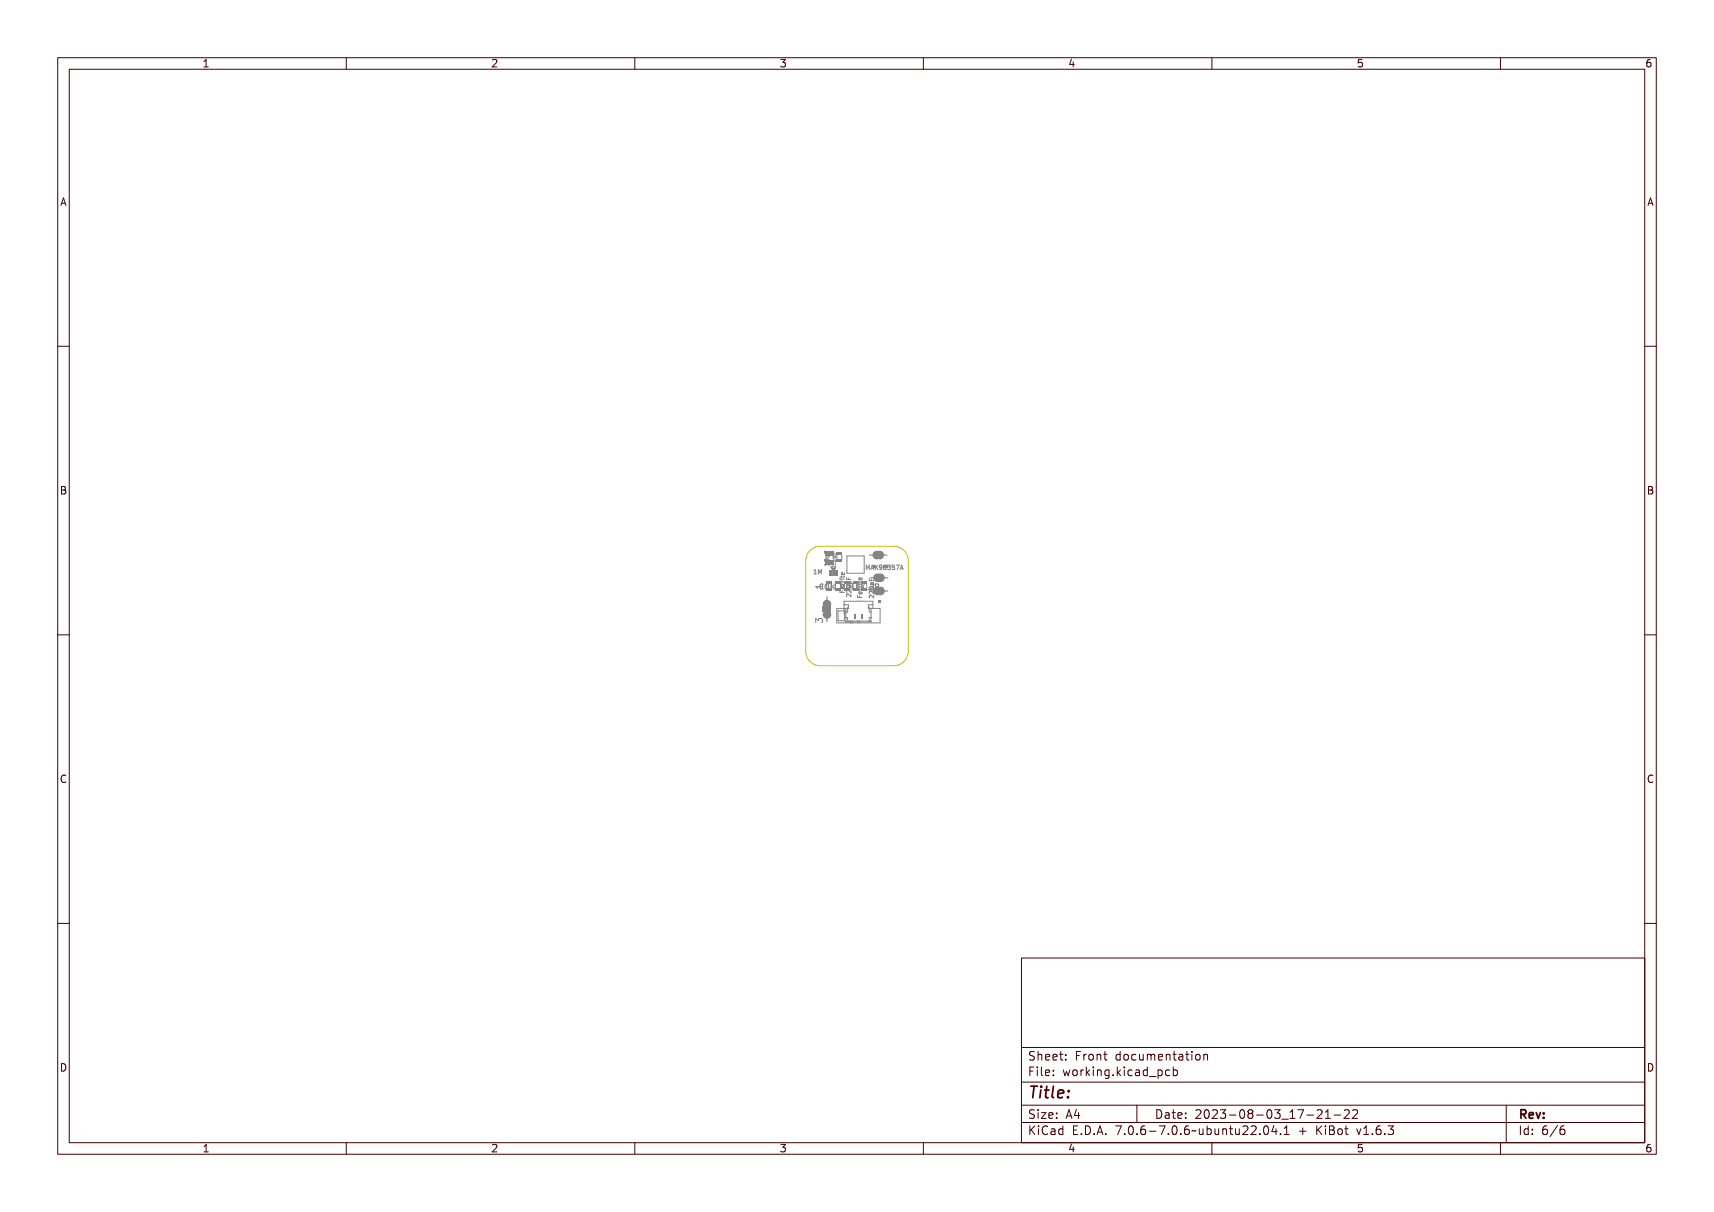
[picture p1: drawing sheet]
<svg xmlns="http://www.w3.org/2000/svg" width="297mm" height="210mm" viewBox="0 0 297 210" stroke-linecap="round" stroke-linejoin="round" font-family="sans-serif">
<defs><g id="words">
<text font-size="2.7" fill="#480000" x="178" y="190.3">Title:</text>
<g font-size="2" fill="#480000">
<text x="178" y="183.7">Sheet: Front documentation</text>
<text x="178" y="186.5">File: working.kicad_pcb</text>
<text x="178" y="193.9">Size: A4</text>
<text x="178" y="196.6">KiCad E.D.A. 7.0.6-7.0.6~ubuntu22.04.1 + KiBot v1.6.3</text>
<text x="200" y="193.9">Date: 2023-08-03_17-21-22</text>
<text x="263" y="196.6">Id: 6/6</text>
<text x="263" y="193.9">Rev:</text>
</g>
<g font-size="1.7" fill="#480000">
<text x="35" y="11.7">1</text>
<text x="85" y="11.7">2</text>
<text x="135" y="11.7">3</text>
<text x="185" y="11.7">4</text>
<text x="235" y="11.7">5</text>
<text x="285" y="11.7">6</text>
<text x="10.5" y="35.7">A</text>
<text x="285.5" y="35.7">A</text>
<text x="10.5" y="85.6">B</text>
<text x="285.5" y="85.6">B</text>
<text x="10.5" y="135.7">C</text>
<text x="285.5" y="135.7">C</text>
<text x="10.5" y="185.6">D</text>
<text x="285.5" y="185.6">D</text>
<text x="35" y="199.7">1</text>
<text x="85" y="199.7">2</text>
<text x="135" y="199.7">3</text>
<text x="185" y="199.7">4</text>
<text x="235" y="199.7">5</text>
<text x="285" y="199.7">6</text>
</g>
<text font-size="1.2" fill="#848484" x="143.6" y="102.1">CON_MOLEX_2P</text>
<g font-size="1" fill="#848484">
<text x="141.3" y="99.5">1M</text>
<text x="149.9" y="98.7">MAX98357A</text>
<text x="146" y="106.3">1</text>
<text x="147.5" y="103.5" transform="rotate(-90 147.5 103.5)">220pF</text>
<text x="149.4" y="104.3" transform="rotate(-90 149.4 104.3)">Ferrite</text>
<text x="151.4" y="103.2" transform="rotate(-90 151.4 103.2)">220pF</text>
</g>
</g></defs>
<g fill="none" stroke="#848484" stroke-width=".17">
<path d="M141 99.5h.5M141.1 98.9h-.1M142.9 95.4v.4h.8M142.9 97a.38 .38 0 0 1 .5-.2 .38 .38 0 0 1 .2 .4 .38 .38 0 0 1-.4 .2 .38 .38 0 0 1-.3-.4zM142.9 97.8h.7l.1-.1v.4l-.1-.2h-.6l.1 .2h-.1zM142.9 95.8l.1 .3h.2l.1-.3v.3h.4v.1h-.8zM143 97.1l.5-.1 .2 .2a.37 .37 0 0 1-.4 .3 .37 .37 0 0 1-.4-.3zM143 97.2a.34 .34 0 0 1 .6 .1 .34 .34 0 0 1-.6-.1zM143.1 96.4h.6l-.1 .1a.18 .18 0 0 1 .1 .3 .18 .18 0 0 1-.2 .1h-.4v-.1l.5-.1v-.1l-.5-.1zM143.1 96.2h.6M143.1 96.3v.8M143.2 95.6v.2"/>
<path d="M143.6 96.2v.3h-.5M143.7 97.6v.4M143.7 97.8h-.8l.2 .2M144 95.6v.4h.8M144.1 97.1h.6l.1-.2v.4l-.1-.1h-.5v.1h-.1zM144.1 95.7l.1 .3h.2l.1-.3v.3h.3v.1h-.7zM144.2 98.2h.4l.2 .1a.37 .37 0 0 1-.4 .4 .37 .37 0 0 1-.3-.4zM144.2 98.3a.34 .34 0 0 1 .5 .2 .34 .34 0 0 1-.5-.2zM144.2 98.6h.4M144.2 99.4v.2h.2v-.1l.2-.1v.2M144.2 98.4l.2 .2M144.3 98.8v.1"/>
<path d="M144.3 98.9h.1M144.3 96.3h.5l-.1 .1a.18 .18 0 0 1 .1 .2 .18 .18 0 0 1-.2 .1h-.3l.4-.1v-.2h-.4zM144.3 99.5v.1a.16 .16 0 0 1 .2-.1 .16 .16 0 0 1 .1 .2l-.1-.2-.1 .2h-.1zM144.3 98.6l.1 .1 .2-.1-.2 .1 .2 .1h-.3h.1zM144.3 98.8h.3l-.3 .1M144.3 98.8h.1M144.3 99.2l.1 .2 .1-.2a.14 .14 0 0 1-.1 .2 .14 .14 0 0 1-.1-.2zM144.3 96.3h.5M144.3 99h.3zM144.3 98.5l-.3-.1a.38 .38 0 0 1 .4-.3 .38 .38 0 0 1 .4 .3l-.3 .1M144.4 95.7v.3M144.4 99.1v.2"/>
<path d="M144.4 99.3h.1M144.4 99.1h.2v.2h-.3l-.1-.2M144.4 99.1h.1M144.5 96.3v.7M144.6 98.4l-.2 .1M144.7 97.7h.1v.1h-.1zM144.7 97.8h.1M144.7 96.3l.1 .1M144.8 96.4v.2l-.5 .1M144.8 97v.4M144.8 97.2h-.8l.2 .2M145.6 100l.1 .1z"/>
<path d="M145.8 100h.5v-.2v.5v-.2h-.4l-.1 .1zM145.8 99.2l.1 .2h.3l.1-.2v.2l-.4 .1-.1 .2v-.2h-.2l.2-.1zM145.8 99.8v.3M145.8 98.6l.3-.1v.4l.2-.1-.1-.2a.29 .29 0 0 1 .1 .4 .29 .29 0 0 1-.4 0 .29 .29 0 0 1-.1-.4zM145.9 98.7l.1-.1v.3l-.1-.1zM146.3 99.2l-.1 .4-.4-.1v-.3h.2l.1 .4M146.3 99.8l-.1 .2h-.7M149.9 98h.2l.1 .4 .1-.4h.2v.7h-.1v-.6l-.1 .4-.3-.4v.6h-.1zM150.8 98h.1l.2 .7-.1-.2h-.3l-.2 .2zM150.8 98.1l.1 .3h-.2zM151.2 98l.3 .3 .2-.3-.2 .3 .3 .4-.3-.3-.3 .3 .2-.4zM151.9 98h.1a.37 .37 0 0 1 .3 .4 .37 .37 0 0 1-.4 .3v-.1a.22 .22 0 0 0 .2 0 .22 .22 0 0 0 .1-.2 .24 .24 0 0 1-.3 0 .24 .24 0 0 1 0-.4z"/>
<path d="M152.5 98a.21 .21 0 0 1 .4 0 .21 .21 0 0 1-.1 .3 .22 .22 0 0 1 .1 .4 .22 .22 0 0 1-.4 0 .22 .22 0 0 1 .1-.4l-.1-.1zM153.1 98h.1a.21 .21 0 0 1 .3 0 .21 .21 0 0 1-.1 .3 .23 .23 0 0 1 .1 .4 .23 .23 0 0 1-.4-.1h.1a.17 .17 0 0 0 .3-.1 .17 .17 0 0 0-.3-.1v-.1a.16 .16 0 0 0 .2-.1 .16 .16 0 0 0-.1-.2 .16 .16 0 0 0-.2 .1zM153.7 98h.4l-.3 .1v.1a.25 .25 0 0 1 .4 .2 .25 .25 0 0 1-.2 .3 .25 .25 0 0 1-.3-.1 .2 .2 0 0 0 .3 .1 .2 .2 0 0 0 0-.3 .2 .2 0 0 0-.3-.1zM154.3 98h.5l-.3 .7h-.1l.3-.6zM155.1 98h.2l.2 .7-.2-.2h-.2l-.2 .2zM155.2 98.1l.1 .3h-.2zM156 98.7l.2-.8 .3 .8M156.1 98.5h.3M141.3 107.9v-.7l.5 .3 .1-.3h.5l.1 .2-.1 .5M141.5 101.7h1v-.3h.2v.7h-.2v-.3h-.8v.3h-.1zM141.6 107.4l.3-.1 .2 .2a.35 .35 0 0 1 .5-.1 .35 .35 0 0 1-.1 .6 .27 .27 0 0 0 0-.4 .27 .27 0 0 0-.4 0v.2h-.1a.23 .23 0 0 0-.1-.3 .23 .23 0 0 0-.3 .1 .23 .23 0 0 0 .1 .3l-.1 .1zM142.5 101.3v.7"/>
<path d="M142.5 101.6h-1.2l.4 .4M142.6 101.3a.41 .41 0 0 0-.6 .3 .41 .41 0 0 0 .6 .4M143.4 101.2h-.3l-.1 .3v.5l.4 .1M143.8 101.3l.3-.1 .2 .2a.32 .32 0 0 0-.5 .3 .32 .32 0 0 0 .5 .3v.1a.45 .45 0 0 1-.6-.2 .45 .45 0 0 1 .1-.6zM144.5 101.3h.1a.44 .44 0 0 1 .4 .4 .44 .44 0 0 1-.4 .4l-.2-.2zM144.6 101.3a.36 .36 0 0 1 .3 .4 .36 .36 0 0 1-.3 .3v-.3zM145.2 101.2h.1l.3 .8v-.8h.2v.9h-.2l-.3-.7v.7h-.1zM145.5 100.3h.1M145.6 102.3l.1 .3h.2l.1-.3v.3h.3v.1h-.7zM145.8 100.6l.1 .2M145.8 100.3h.5M145.8 101h.1v.3h.4v.1h-.5l.1-.1z"/>
<path d="M145.8 100.4h.1v.3h.4v.1h-.5l.1-.1zM145.8 102.4h.8zM145.8 101.7h.3v.4l.2-.1-.1-.3a.29 .29 0 0 1 .1 .4 .29 .29 0 0 1-.4 0 .29 .29 0 0 1-.1-.4zM145.9 101.8h.1v.3l-.1-.1zM146.6 101.2h.2l.1 .5 .2-.5h.2v.9h-.1v-.8l-.2 .5-.3-.5v.8h-.1zM146.7 100v.4M146.7 100.5l.1 .3h.2l.1-.3v.3h.4v.1h-.8zM146.8 103.1l.2-.1 .4 .4 .1-.4v.5l-.6-.4-.1 .1 .1 .3h-.1zM146.8 102.5l.2-.1 .4 .3 .1-.3v.4l-.6-.3-.1 .1 .1 .2h-.1zM146.8 101.8h.5l.2 .1a.37 .37 0 0 1-.4 .3 .37 .37 0 0 1-.4-.3zM146.8 101.9a.34 .34 0 0 1 .6 .1 .34 .34 0 0 1-.6-.1zM147 101.2a.27 .27 0 0 1 .4-.1 .27 .27 0 0 1 .1 .4l.2 .1h-.8z"/>
<path d="M147 101.2l.4 .1a.19 .19 0 0 1-.2 .2 .19 .19 0 0 1-.2-.3zM147.5 101.3h.1a.44 .44 0 0 1 .4 .4 .44 .44 0 0 1-.4 .4l-.2-.2zM147.6 101.3a.36 .36 0 0 1 .3 .4 .36 .36 0 0 1-.3 .3l-.1-.3zM148.2 101.2h.1v.8h.4v.1h-.5zM148.6 101.4l.1 .1zM148.6 103.7l.1 .4h.3v-.3v.3h.4v.1h-.8zM148.8 101.4h.5l.1-.2v.5l-.1-.2h-.4l-.1 .2zM148.8 100.6l.1 .3h.4l.1-.3v.3l-.5 .1-.1 .1v-.1h-.1l.1-.1zM148.9 102.5l.1 .2 .4 .1v.1h-.6l.1-.1zM148.9 101.8l.1 .3h.4v.1h-.6l.1-.1zM148.9 103.2l.2-.1v.4l.2-.1v-.3a.29 .29 0 0 1 0 .4 .29 .29 0 0 1-.4 .1 .29 .29 0 0 1 0-.4zM148.9 100h.2v.4l.2-.1v-.3a.29 .29 0 0 1 0 .4 .29 .29 0 0 1-.4 .1 .29 .29 0 0 1 0-.5z"/>
<path d="M148.9 101.2h.5v.1h-.4v.3h.4v.1h-.4v.3h.5v.1h-.6zM148.9 103.2h.2v.3l-.2-.1zM148.9 100.1h.2v.3l-.2-.1zM149.6 101.2h.1l.2 .4 .2-.4h.2l-.3 .5 .3 .4h-.2l-.2-.3-.2 .3h-.1l.3-.4zM150.3 102.4h.7zM150.6 103.5l.1 .1M150.7 100.2l.1 .3h.2l.1-.3v.3h.3v.1h-.7zM150.7 102.8l.3-.1 .3 .3 .1-.3v.5l-.5-.4-.1 .1v.2h-.1zM150.7 102.1h.3l.3 .3 .1-.3v.4l-.5-.3-.1 .1v.2h-.1zM150.8 101.5l.4-.1 .2 .2a.37 .37 0 0 1-.3 .3 .37 .37 0 0 1-.4-.3zM150.8 101.6a.34 .34 0 0 1 .5 .1 .34 .34 0 0 1-.5-.1zM150.9 100.9a.27 .27 0 0 1 .4-.1 .27 .27 0 0 1 .1 .3l.2 .2h-.7z"/>
<path d="M151 100.9l.3 .1a.19 .19 0 0 1-.2 .2 .19 .19 0 0 1-.1-.3zM151.1 101.3a.32 .32 0 0 1 .5 .1 .32 .32 0 0 1-.2 .4l-.2 .2h.5v.1h-.6l.3-.4a.22 .22 0 0 0 .1-.3 .22 .22 0 0 0-.4 0zM151.4 103.1v.5l-.4-.4M151.9 101.2h.2a.29 .29 0 0 1 .3 .4 .29 .29 0 0 1-.4 .2v.3h-.1zM152 101.3h.1a.17 .17 0 0 1 .2 .2 .17 .17 0 0 1-.2 .2h-.1z"/>
<circle cx="143.3" cy="97.3" r=".07"/>
<circle cx="144.4" cy="99" r=".17"/>
<circle cx="144.4" cy="99" r=".03"/>
<circle cx="144.4" cy="98.4" r=".07"/>
<circle cx="144.5" cy="99.3" r=".08"/>
<circle cx="152.1" cy="98.2" r=".17"/>
<circle cx="152.7" cy="98.2" r=".13"/>
<circle cx="152.7" cy="98.5" r=".15"/>
<circle cx="147.1" cy="102" r=".07"/>
<circle cx="151" cy="101.7" r=".07"/>
</g>
<g fill="#848484">
<path d="M143.1 97h1.4v.8h-1.4z" fill-rule="evenodd"/>
<path d="M143.1 95.6h1.4v.7h-1.4z" fill-rule="evenodd"/>
</g>
<g fill="none" stroke="#848484" stroke-width=".17">
<path d="M145.2 105.8h1.1v1.8h-1.1zM146.3 104.8h.7v.6h-.4M146.6 107.8h.1M146.6 107.8h.7M146.6 107h.3v.6M146.9 107.6h.1M146.9 105.4h.1M146.9 107.6h3.7M146.9 107.6l-.3 .2M147 105.3h-.1v.8h-.3v1.7M147.3 107.6v.3M147.7 107.8h.9"/>
<path d="M147.7 107.6v.3M148.6 107.6v.3M148.9 107.8h2M148.9 107.6v.3M150.5 105.3h.1v.8h.3M150.6 107.6h.1M150.6 105.4h.1M150.6 107.6l.3 .2M150.9 105.4v2.4M150.9 107h-.3v.6M151.3 104.8h-.8v.6h2v2.5h-7.5v-2.5h1.3v-1.2h5v1.2"/>
</g>
<g fill="#848484">
<path d="M149.2 106.4h.3v.7h-.3z" fill-rule="evenodd"/>
<path d="M148 106.4h.3v.7h-.3z" fill-rule="evenodd"/>
</g>
<path d="M145 96.2v.7M145.9 96.2v.7" fill="none" stroke="#848484" stroke-width=".17"/>
<g fill="#848484">
<path d="M145 96.9h.9v.5h-.9z" fill-rule="evenodd"/>
<path d="M145 95.7h.9v.5h-.9z" fill-rule="evenodd"/>
</g>
<path d="M153.3 100.1h.5" fill="none" stroke="#848484" stroke-width=".2"/>
<path d="M152.1 100l-.2 .1 .2 .1M152.6 100l.1 .1-.1 .1" fill="none" stroke="#848484" stroke-width="1.3"/>
<path d="M152.2 104.1h.5v.5h-.5z" fill-rule="evenodd" fill="#848484"/>
<path d="M153.3 102.4h.5" fill="none" stroke="#848484" stroke-width=".2"/>
<path d="M147.8 100.7h.9v.5h-.9z" fill-rule="evenodd" fill="#848484"/>
<path d="M143.2 101.2v.7" fill="none" stroke="#848484" stroke-width=".17"/>
<g fill="#848484">
<path d="M143.2 101.8h.9v.5h-.9z" fill-rule="evenodd"/>
<path d="M143.2 100.7h.9v.5h-.9z" fill-rule="evenodd"/>
</g>
<path d="M143.3 103.4v.5M143.3 107.2v.5" fill="none" stroke="#848484" stroke-width=".2"/>
<path d="M143.2 104.7l.1-.1 .1 .1M143.2 106.5l.1 .1 .1-.1" fill="none" stroke="#848484" stroke-width="1.3"/>
<g fill="#848484">
<path d="M142.5 105.1h1.6v1h-1.6z" fill-rule="evenodd"/>
<path d="M144.7 100.7h1v.5h-1z" fill-rule="evenodd"/>
</g>
<path d="M146.7 96.3h3v3h-3z" fill="none" stroke="#848484" stroke-width=".17"/>
<path d="M146.3 100.7h.9v.5h-.9z" fill-rule="evenodd" fill="#848484"/>
<path d="M150.7 96.2h.5M153.2 96.2h.5" fill="none" stroke="#848484" stroke-width=".2"/>
<path d="M151.9 96.1l-.1 .1 .1 .1M152.4 96.1l.2 .1-.2 .1" fill="none" stroke="#848484" stroke-width="1.3"/>
<path d="M149.3 100.7h.9v.5h-.9z" fill-rule="evenodd" fill="#848484"/>
<path d="M144.1 99.7h.7M144.1 98.8h.7" fill="none" stroke="#848484" stroke-width=".17"/>
<g fill="#848484">
<path d="M144.8 98.8h.5v.9h-.5z" fill-rule="evenodd"/>
<path d="M143.6 98.8h.5v.9h-.5z" fill-rule="evenodd"/>
</g>
<path d="M140.2 95.6a2.54 2.54 0 0 1 2-.9h12.7a2.54 2.54 0 0 1 2.5 2.5v15.6a2.54 2.54 0 0 1-2.5 2.6h-12.7a2.54 2.54 0 0 1-2.6-2.6v-15.6l.1-.6z" fill="none" stroke="#c2c200" stroke-width=".17"/>
<g fill="none" stroke="#480000" stroke-width=".17">
<path d="M10 10h277v190h-277zM12 12h273v186h-273zM60 10v2M110 10v2M160 10v2M210 10v2M260 10v2M10 60h2M285 60h2M10 110h2M285 110h2M10 160h2"/>
<path d="M285 160h2M177 166h108v32h-108zM60 198v2M110 198v2M160 198v2M177 181.5h108M177 187.5h108M177 191.5h108M177 194.5h108M178.1 195.2h.2v.6l.6-.6h.3l-.6 .6 .6 .8h-.2l-.5-.7-.2 .2v.5h-.2zM178.2 185h.9v.2h-.7v.4h.6v.2h-.6v.7h-.2zM178.3 182.4l.5-.1h.2v.2a.31 .31 0 0 0-.5-.1 .31 .31 0 0 0 0 .5 .5 .5 0 0 1 .6 .6 .5 .5 0 0 1-.8 .2l-.1-.2a.34 .34 0 0 0 .4 .1 .34 .34 0 0 0 .1-.5 .47 .47 0 0 1-.5-.2 .47 .47 0 0 1 .1-.5z"/>
<path d="M178.3 192.5l.5-.1h.2v.2a.31 .31 0 0 0-.5-.1 .31 .31 0 0 0 0 .5 .5 .5 0 0 1 .6 .6 .5 .5 0 0 1-.8 .2l-.1-.2a.34 .34 0 0 0 .4 .1 .34 .34 0 0 0 .1-.5 .47 .47 0 0 1-.5-.2 .47 .47 0 0 1 .1-.5zM179.4 182.2h.2v.6a.35 .35 0 0 1 .4-.1 .35 .35 0 0 1 .2 .4v.6h-.2v-.8h-.4v.8h-.2zM179.5 185.4h.4v.9h.4v.2h-.9v-.2h.3v-.8h-.2zM179.5 192.8h.4v.9h.4v.1h-.9v-.1h.3v-.8h-.2zM179.5 195.6h.4v.9h.4v.1h-.9v-.1h.3v-.8h-.2zM179.7 184.9h.2v.3h-.2zM179.7 192.3h.2v.3h-.2zM179.7 195.1h.2v.3h-.2zM180.6 184.9h.4v1.3l.4 .1v.2l-.5-.2v-1.2h-.3zM180.6 192.8h.8v.1l-.6 .8h.6v.1h-.8v-.1l.6-.8h-.6zM180.7 182.8a.49 .49 0 0 1 .6-.1 .49 .49 0 0 1 .2 .5h-.8a.42 .42 0 0 0 .3 .4 .42 .42 0 0 0 .4-.1v.2a.6 .6 0 0 1-.8-.1 .6 .6 0 0 1 .1-.8zM180.7 195.4l.5-.2h.3v.2a.43 .43 0 0 0-.6 0 .43 .43 0 0 0-.2 .5 .43 .43 0 0 0 .2 .5 .43 .43 0 0 0 .6 0v.2a.66 .66 0 0 1-.8-.1 .66 .66 0 0 1-.1-.8z"/>
<path d="M180.8 182.9l.4-.1 .1 .3h-.6zM181.8 195.6h.2a.45 .45 0 0 1 .5 0 .45 .45 0 0 1 .1 .4v.6h-.1v-.1a.38 .38 0 0 1-.5 .2 .38 .38 0 0 1-.2-.5 .38 .38 0 0 1 .4-.2h.3a.35 .35 0 0 0-.3-.4 .35 .35 0 0 0-.4 .2zM181.9 182.8a.49 .49 0 0 1 .6-.1 .49 .49 0 0 1 .2 .5h-.8a.42 .42 0 0 0 .3 .4 .42 .42 0 0 0 .5-.1v.2a.6 .6 0 0 1-.9-.1 .6 .6 0 0 1 .1-.8zM181.9 185.5a.49 .49 0 0 1 .6-.1 .49 .49 0 0 1 .2 .5h-.8a.42 .42 0 0 0 .3 .4 .42 .42 0 0 0 .5-.1v.2a.6 .6 0 0 1-.9-.1 .6 .6 0 0 1 .1-.8zM181.9 192.9a.49 .49 0 0 1 .6-.1 .49 .49 0 0 1 .2 .5h-.8a.42 .42 0 0 0 .3 .4 .42 .42 0 0 0 .5-.1v.2a.6 .6 0 0 1-.9-.1 .6 .6 0 0 1 .1-.8zM182 196.2l.5-.1a.31 .31 0 0 1-.2 .4 .31 .31 0 0 1-.4-.1zM182 182.9l.4-.1 .1 .3h-.6zM182 185.6l.4-.1 .1 .3h-.6zM182 193l.4-.1 .1 .3h-.6zM183 195.7l.4-.2 .2 .2v-.6h.2v1.5h-.2v-.1a.42 .42 0 0 1-.5 .1 .42 .42 0 0 1-.2-.5zM183.2 195.8l.1-.1a.4 .4 0 0 1 .3 .4 .4 .4 0 0 1-.3 .4l-.2-.2zM183.2 182.3h.2v.4h.4v.1h-.4l.1 .8h.3v.1h-.2a.3 .3 0 0 1-.4-.3v-.6h-.3v-.1h.3z"/>
<path d="M183.3 185.4h.2v.3h-.2zM183.3 186.2h.2v.3h-.2zM183.3 192.8h.2v.3h-.2zM183.3 193.6h.2v.2h-.2zM184.5 182.7h.2v.3h-.2zM184.5 183.5h.2v.2h-.2zM185.2 185.4h.2l.2 .8 .1-.5h.2l.2 .5 .1-.8h.2l-.2 1.1h-.2l-.2-.7-.2 .7h-.1zM185.4 195.2h.9v.2h-.7v.4h.6v.2h-.6v.5h.7v.1h-.9zM185.7 192.4h.2l.5 1.4h-.2l-.1-.3h-.5l-.1 .3h-.2zM185.8 192.6l.2 .7h-.4zM186.6 182.3h.9v.2h-.7v.4h.6v.2h-.6v.6h-.2zM186.7 185.5a.52 .52 0 0 1 .8 .4 .52 .52 0 0 1-.8 .4l-.1-.4z"/>
<path d="M186.8 185.6l.1-.1a.39 .39 0 0 1 .4 .4 .39 .39 0 0 1-.4 .4l-.1-.2zM186.9 196.4h.2v.2h-.2zM187.1 192.4h.2v.9h.2v.2h-.2v.3h-.2v-.3h-.6v-.2zM187.1 192.6v.7h-.4zM187.8 195.2a.76 .76 0 0 1 .9 .7 .76 .76 0 0 1-.9 .7zM188 195.4a.57 .57 0 0 1 .5 .5 .57 .57 0 0 1-.5 .6zM188 182.7h.2v.2a.3 .3 0 0 1 .3-.3 .3 .3 0 0 1 .3 .3 .37 .37 0 0 0-.5-.1 .37 .37 0 0 0-.1 .4v.5h-.2zM188 185.4h.2v.2a.3 .3 0 0 1 .3-.3 .3 .3 0 0 1 .3 .3 .37 .37 0 0 0-.5-.1 .37 .37 0 0 0-.1 .4v.6h-.2zM189.1 184.9h.1v.9l.5-.4h.2l-.4 .4 .5 .7h-.2l-.4-.6-.2 .1v.5h-.1zM189.1 182.8a.52 .52 0 0 1 .8 .4 .52 .52 0 0 1-.8 .4l-.1-.4zM189.2 182.9l.1-.1a.39 .39 0 0 1 .4 .4 .39 .39 0 0 1-.4 .4l-.1-.2zM189.3 196.4h.3v.2h-.3z"/>
<path d="M190.2 182.7h.2v.1a.35 .35 0 0 1 .4-.1 .35 .35 0 0 1 .3 .4v.6h-.2l-.1-.8h-.3l-.1 .8h-.2zM190.3 185.4h.4v.9h.4v.2h-.9v-.2h.4v-.8h-.3zM190.5 195.2h.3l.4 1.4h-.2l-.1-.3h-.5l-.1 .3h-.2zM190.6 184.9h.1v.3h-.1zM190.6 195.4l.2 .7h-.4zM191.4 185.4h.2v.1a.35 .35 0 0 1 .4-.1 .35 .35 0 0 1 .3 .4v.7h-.2l-.1-.9h-.3l-.1 .9h-.2zM191.7 182.3h.1v.4h.4v.1h-.4l.1 .8h.3v.1h-.2a.3 .3 0 0 1-.3-.3v-.6h-.3v-.1h.3zM191.7 196.4h.3v.2h-.3zM192.7 185.5l.3-.2 .3 .2v-.1h.2v1a.53 .53 0 0 1-.8 .4v-.2a.36 .36 0 0 0 .4 .1 .36 .36 0 0 0 .2-.4l-.1 .1a.53 .53 0 0 1-.7-.3 .53 .53 0 0 1 .2-.6zM192.8 185.6l.1-.1a.39 .39 0 0 1 .4 .4 .39 .39 0 0 1-.4 .4l-.1-.2zM193.8 195.2h.9l-.5 1.4h-.2l.5-1.2h-.7zM193.9 182.8l.3-.2 .3 .2v-.6h.2v1.5h-.2v-.1a.42 .42 0 0 1-.6 .1 .42 .42 0 0 1-.1-.5z"/>
<path d="M194.1 182.8a.4 .4 0 0 1 .4 .4 .4 .4 0 0 1-.4 .4l-.2-.4zM194.1 186.2h.3v.3h-.3zM195.1 184.9h.2v.9l.4-.4h.3l-.5 .4 .5 .7h-.2l-.4-.6-.1 .1v.5h-.2zM195.1 182.8a.52 .52 0 0 1 .8 .4 .52 .52 0 0 1-.8 .4l-.1-.4zM195.2 182.9l.1-.1a.39 .39 0 0 1 .4 .4 .39 .39 0 0 1-.4 .4l-.1-.2zM195.3 196.4h.3v.2h-.3zM196.3 185.4h.5v.9h.3v.2h-.9v-.2h.4v-.8h-.3zM196.3 195.4a.5 .5 0 0 1 .7-.1 .5 .5 0 0 1 .1 .6 .52 .52 0 0 1-.4 .8 .52 .52 0 0 1-.5-.8zM196.4 182.8a.39 .39 0 0 1 .4-.2 .39 .39 0 0 1 .3 .3 .4 .4 0 0 0-.6 0 .4 .4 0 0 0 0 .6 .4 .4 0 0 0 .6 0 .41 .41 0 0 1-.4 .3 .41 .41 0 0 1-.4-.3v-.5zM196.5 195.4a.57 .57 0 0 1 .4 .9l-.3 .2a.86 .86 0 0 1-.1-1.1zM196.6 184.9h.2v.3h-.2zM197 191.5v3"/>
<path d="M197.4 182.7h.2v.8l.2 .1 .3-.2v-.7h.2v1h-.2v-.1a.35 .35 0 0 1-.4 .2 .35 .35 0 0 1-.3-.5zM197.6 185.5a.39 .39 0 0 1 .4-.2 .39 .39 0 0 1 .3 .3 .4 .4 0 0 0-.6 0 .4 .4 0 0 0 0 .6 .4 .4 0 0 0 .6 0 .41 .41 0 0 1-.4 .3 .41 .41 0 0 1-.4-.3v-.5zM197.7 196.4h.3v.2h-.3zM198.6 182.7h.1l.2-.1a.22 .22 0 0 0 .2 .2 .22 .22 0 0 0 .2-.2l.2 .3 .1 .8h-.2v-.8l-.1-.1-.2 .1v.8h-.1v-.8l-.2-.1-.1 .1v.8h-.1zM198.7 185.4h.1a.45 .45 0 0 1 .5 0 .45 .45 0 0 1 .2 .4v.7h-.2v-.2a.38 .38 0 0 1-.5 .2 .38 .38 0 0 1-.2-.5 .38 .38 0 0 1 .5-.2h.2a.35 .35 0 0 0-.3-.4 .35 .35 0 0 0-.3 .2zM198.7 195.4l.5-.2h.2v.2a.43 .43 0 0 0-.5 0 .43 .43 0 0 0-.1 .5 .48 .48 0 0 1 .7 0 .48 .48 0 0 1-.1 .7 .48 .48 0 0 1-.7-.1l-.1-.6zM198.8 186l.5-.1a.31 .31 0 0 1-.1 .4 .31 .31 0 0 1-.4-.1zM198.9 195.9a.29 .29 0 0 1 .4 .1 .29 .29 0 0 1-.1 .4 .29 .29 0 0 1-.4-.1zM199.9 185.5l.3-.2 .3 .2v-.6h.2v1.6h-.2v-.2a.42 .42 0 0 1-.5 .1 .42 .42 0 0 1-.2-.5zM199.9 182.8a.49 .49 0 0 1 .6-.1 .49 .49 0 0 1 .2 .5h-.7a.42 .42 0 0 0 .2 .4 .42 .42 0 0 0 .5-.1v.2a.6 .6 0 0 1-.8-.1 .6 .6 0 0 1 0-.8zM200 196h.5v.2h-.5zM200 185.6l.1-.1a.39 .39 0 0 1 .4 .4 .39 .39 0 0 1-.4 .4l-.1-.2z"/>
<path d="M200.1 182.9l.3-.1 .2 .3h-.6zM200.1 192.4a.76 .76 0 0 1 1 .7 .76 .76 0 0 1-1 .7zM200.3 192.6a.57 .57 0 0 1 .6 .5 .57 .57 0 0 1-.6 .6zM200.9 186.8l1.2 .1zM201 195.2h.9l-.5 1.4h-.2l.5-1.2h-.7zM201.1 182.7h.1v.1a.35 .35 0 0 1 .5-.1 .35 .35 0 0 1 .2 .4v.6h-.2v-.8h-.4l-.1 .8h-.1zM201.4 192.8h.2a.45 .45 0 0 1 .5 0 .45 .45 0 0 1 .1 .4v.6h-.1v-.1a.38 .38 0 0 1-.5 .2 .38 .38 0 0 1-.2-.5 .38 .38 0 0 1 .4-.2h.3a.35 .35 0 0 0-.3-.4 .35 .35 0 0 0-.4 .2zM201.6 193.4l.5-.1a.31 .31 0 0 1-.2 .4 .31 .31 0 0 1-.4-.1zM202.2 185.4h.2v.1a.46 .46 0 0 1 .6 0 .46 .46 0 0 1 .1 .6 .39 .39 0 0 1-.2 .4 .39 .39 0 0 1-.5-.2v.6h-.2zM202.5 182.3h.2v.4h.4v.1h-.4v.8h.4v.1h-.2a.3 .3 0 0 1-.4-.3v-.6h-.3v-.1h.3zM202.5 185.6l.1-.1a.4 .4 0 0 1 .4 .4 .4 .4 0 0 1-.4 .4l-.2-.2zM202.5 196.4h.3v.2h-.3z"/>
<path d="M202.8 192.4h.2v.4h.4v.1h-.4l.1 .8h.3v.1h-.2a.3 .3 0 0 1-.4-.3v-.6h-.3v-.1h.3zM203.5 182.7h.2a.45 .45 0 0 1 .4 0 .45 .45 0 0 1 .2 .4v.6h-.2v-.1a.38 .38 0 0 1-.5 .2 .38 .38 0 0 1-.2-.5 .38 .38 0 0 1 .5-.2h.2a.35 .35 0 0 0-.2-.4 .35 .35 0 0 0-.4 .2zM203.5 195.4a.5 .5 0 0 1 .7-.1 .5 .5 0 0 1 .1 .6 .52 .52 0 0 1-.4 .8 .52 .52 0 0 1-.5-.8zM203.6 185.5a.39 .39 0 0 1 .4-.2 .39 .39 0 0 1 .3 .3 .4 .4 0 0 0-.5 0 .4 .4 0 0 0 0 .6 .4 .4 0 0 0 .5 0 .41 .41 0 0 1-.4 .3 .41 .41 0 0 1-.4-.3v-.5zM203.7 183.3l.4-.1a.31 .31 0 0 1-.1 .4 .31 .31 0 0 1-.4-.1zM203.7 195.4a.57 .57 0 0 1 .4 .9l-.2 .2a.86 .86 0 0 1-.2-1.1zM203.9 192.9a.49 .49 0 0 1 .6-.1 .49 .49 0 0 1 .2 .5h-.8a.42 .42 0 0 0 .3 .4 .42 .42 0 0 0 .5-.1v.2a.6 .6 0 0 1-.9-.1 .6 .6 0 0 1 .1-.8zM204 193l.4-.1 .1 .3h-.6zM204.7 184.9h.1v.6a.45 .45 0 0 1 .7 0 .45 .45 0 0 1 0 .6 .39 .39 0 0 1-.2 .4 .39 .39 0 0 1-.5-.2v.2h-.1zM204.9 182.3h.2v.4h.4v.1h-.4v.8h.4v.1h-.2a.3 .3 0 0 1-.4-.3v-.6h-.3v-.1h.3zM204.9 185.6l.1-.1a.39 .39 0 0 1 .4 .4 .39 .39 0 0 1-.4 .4l-.1-.2zM204.9 196.4h.3v.2h-.3z"/>
<path d="M205.3 192.8h.2v.3h-.2zM205.3 193.6h.2v.2h-.2zM205.9 182.7h.5v.9h.3v.1h-.9v-.1h.4v-.8h-.3zM205.9 195.4l.5-.2h.2v.2a.43 .43 0 0 0-.5 0 .43 .43 0 0 0-.1 .5 .48 .48 0 0 1 .7 0 .48 .48 0 0 1-.1 .7 .48 .48 0 0 1-.7-.1l-.1-.6zM206.1 195.9a.29 .29 0 0 1 .4 .1 .29 .29 0 0 1-.1 .4 .29 .29 0 0 1-.4-.1zM206.2 182.2h.2v.3h-.2zM207 196l.3-.1 .5 .1 .2-.1a.38 .38 0 0 1-.7 .2l-.3 .1zM207.1 182.8a.52 .52 0 0 1 .8 .4 .52 .52 0 0 1-.8 .4l-.1-.4zM207.3 182.9l.1-.1a.39 .39 0 0 1 .4 .4 .39 .39 0 0 1-.4 .4l-.2-.2zM207.4 192.5a.53 .53 0 0 1 .8 .1 .53 .53 0 0 1-.3 .7l-.3 .4h.7v.1h-.9v-.1l.3-.4a.49 .49 0 0 0 .2-.7l-.5 .1zM208.3 182.7h.1v.1a.35 .35 0 0 1 .5-.1 .35 .35 0 0 1 .2 .4v.6h-.2v-.8h-.4l-.1 .8h-.1zM208.3 195.6h.1l.1 .8 .2 .1 .2-.2v-.7h.2v1h-.2v-.1a.35 .35 0 0 1-.4 .2 .35 .35 0 0 1-.2-.5z"/>
<path d="M208.7 192.6a.5 .5 0 0 1 .6-.1 .5 .5 0 0 1 .2 .6 .52 .52 0 0 1-.5 .8 .52 .52 0 0 1-.4-.8zM208.9 192.6a.57 .57 0 0 1 .4 .9l-.3 .2a.86 .86 0 0 1-.1-1.1zM209.5 195.1h.2v.6a.45 .45 0 0 1 .6-.1 .45 .45 0 0 1 .1 .7 .39 .39 0 0 1-.3 .4 .39 .39 0 0 1-.4-.2v.1h-.2zM209.7 195.8l.1-.1a.4 .4 0 0 1 .4 .4 .4 .4 0 0 1-.4 .4l-.1-.2zM209.8 192.5a.53 .53 0 0 1 .8 .1 .53 .53 0 0 1-.3 .7l-.3 .4h.7v.1h-.9v-.1l.3-.4a.49 .49 0 0 0 .2-.7l-.5 .1zM210 198v2M210.7 195.6h.2v.8l.2 .1 .2-.2v-.7h.2v1h-.2v-.1a.35 .35 0 0 1-.4 .2 .35 .35 0 0 1-.2-.5zM211 192.4a.46 .46 0 0 1 .6 0 .46 .46 0 0 1 .1 .6l-.1 .1a.45 .45 0 0 1 .2 .6 .45 .45 0 0 1-.6 .2l-.2-.1v-.2a.35 .35 0 0 0 .5 .1 .35 .35 0 0 0 0-.5h-.3v-.2a.28 .28 0 0 0 .4-.1 .28 .28 0 0 0 0-.3 .28 .28 0 0 0-.4 0h-.2zM211.9 195.6h.2v.1a.35 .35 0 0 1 .4-.1 .35 .35 0 0 1 .2 .4v.6h-.2v-.8h-.4v.8h-.2zM212.4 193.2h.5v.2h-.5zM213.3 195.2h.2v.4h.4v.1h-.4v.8h.4v.1h-.2a.3 .3 0 0 1-.4-.3v-.6h-.3v-.1h.3zM213.5 192.6a.5 .5 0 0 1 .6-.1 .5 .5 0 0 1 .2 .6 .52 .52 0 0 1-.5 .8 .52 .52 0 0 1-.4-.8z"/>
<path d="M213.7 192.6a.57 .57 0 0 1 .4 .9l-.3 .2a.86 .86 0 0 1-.1-1.1zM214.3 195.6h.2v.8l.2 .1 .2-.2v-.7h.2v1h-.2v-.1a.35 .35 0 0 1-.4 .2 .35 .35 0 0 1-.2-.5zM214.7 192.5a.41 .41 0 0 1 .7-.1 .41 .41 0 0 1-.2 .7 .42 .42 0 0 1 .2 .6 .42 .42 0 0 1-.7 0 .42 .42 0 0 1 .2-.6l-.3-.2zM215.5 195.3a.53 .53 0 0 1 .8 .1 .53 .53 0 0 1-.3 .7l-.3 .4h.6v.1h-.9v-.1l.4-.4a.49 .49 0 0 0 .2-.8l-.5 .2zM216 193.2h.5v.2h-.5zM216.7 195.3a.53 .53 0 0 1 .8 .1 .53 .53 0 0 1-.3 .7l-.3 .4h.6v.1h-.9v-.1l.4-.4a.49 .49 0 0 0 .2-.8l-.5 .2zM217.1 192.6a.5 .5 0 0 1 .7-.1 .5 .5 0 0 1 .1 .6 .52 .52 0 0 1-.5 .8 .52 .52 0 0 1-.4-.8zM217.3 192.6a.57 .57 0 0 1 .4 .9l-.3 .2a.86 .86 0 0 1-.1-1.1zM218.2 196.4h.2v.2h-.2zM218.2 192.4a.46 .46 0 0 1 .6 0 .46 .46 0 0 1 .1 .6l-.1 .1a.45 .45 0 0 1 .2 .6 .45 .45 0 0 1-.6 .2l-.2-.1v-.2a.35 .35 0 0 0 .5 .1 .35 .35 0 0 0 0-.5h-.3v-.2a.28 .28 0 0 0 .4-.1 .28 .28 0 0 0 0-.3 .28 .28 0 0 0-.4 0h-.2zM219.2 195.4a.5 .5 0 0 1 .6-.1 .5 .5 0 0 1 .2 .6 .52 .52 0 0 1-.5 .8 .52 .52 0 0 1-.5-.8zM219.2 194.2l1.3 .1z"/>
<path d="M219.4 195.4a.57 .57 0 0 1 .3 .9l-.2 .2a.86 .86 0 0 1-.1-1.1zM220.7 192.5l.5-.1v1.3h.3v.1h-.8v-.1h.3v-1.1h-.3zM220.8 195.2h.2v.9h.2v.2h-.2v.3h-.2v-.3h-.6v-.2zM220.8 195.4v.7h-.4zM221.8 196.4h.2v.2h-.2zM221.8 192.4h.9l-.5 1.4h-.2l.5-1.2h-.7zM222.8 195.3l.5-.1v1.3h.3v.1h-.8v-.1h.3v-1.1h-.3zM223.2 193.2h.5v.2h-.5zM224.2 192.5a.53 .53 0 0 1 .8 .1 .53 .53 0 0 1-.3 .7l-.3 .4h.7v.1h-.9v-.1l.3-.4a.49 .49 0 0 0 .2-.7l-.5 .1zM225.4 195.5h.2v.4h.4v.2h-.4v.4h-.2v-.4h-.4v-.2h.4zM225.5 192.5l.5-.1v1.3h.3v.1h-.8v-.1h.3v-1.1h-.3zM226.8 193.2h.5v.2h-.5z"/>
<path d="M227.5 195.2h.2v.6l.6-.6h.2l-.6 .6 .6 .8h-.2l-.5-.7-.1 .2v.5h-.2zM227.8 192.5a.53 .53 0 0 1 .8 .1 .53 .53 0 0 1-.2 .7l-.4 .4h.7v.1h-.9v-.1l.3-.4a.49 .49 0 0 0 .2-.7l-.5 .1zM228.8 195.6h.4v.9h.4v.1h-.9v-.1h.4v-.8h-.3zM229 192.5a.53 .53 0 0 1 .8 .1 .53 .53 0 0 1-.2 .7l-.4 .4h.7v.1h-.9v-.1l.3-.4a.49 .49 0 0 0 .2-.7l-.5 .1zM229.1 195.1h.1v.3h-.1zM229.9 195.2h.4a.35 .35 0 0 1 .5 .2 .35 .35 0 0 1-.3 .5 .41 .41 0 0 1 .3 .5 .41 .41 0 0 1-.5 .2h-.4zM230.1 196h.2a.27 .27 0 0 1 .3 .2 .27 .27 0 0 1-.3 .3h-.2zM230.1 195.4h.2a.23 .23 0 0 1 .3 .2 .23 .23 0 0 1-.3 .2h-.2zM231.2 193.2h1.1M231.2 195.7a.52 .52 0 0 1 .8 .4 .52 .52 0 0 1-.8 .4l-.1-.4zM231.3 195.8l.1-.1a.39 .39 0 0 1 .4 .4 .39 .39 0 0 1-.4 .4l-.1-.2zM232.6 195.2h.1v.4h.4v.1h-.4l.1 .8h.3v.1h-.2a.3 .3 0 0 1-.3-.3v-.6h-.3v-.1h.3z"/>
<path d="M233 192.4l.2-.1h.3l.2 .1 .1 .3-.1 .2-.8 .9h.9M234.4 192.4l.2-.1h.4l.2 .1v.3v.2l-.9 .9h.9M234.6 195.6h.2l.3 .9 .4-.9h.2l-.4 1h-.3zM236 195.3l.5-.1v1.3h.3v.1h-.8v-.1h.3v-1.1h-.3zM237.4 196.4h.3v.2h-.3zM238.4 195.4l.5-.2h.2v.2a.43 .43 0 0 0-.5 0 .43 .43 0 0 0-.1 .5 .48 .48 0 0 1 .7 0 .48 .48 0 0 1-.1 .7 .48 .48 0 0 1-.7-.1l-.1-.6zM238.6 195.9a.29 .29 0 0 1 .4 .1 .29 .29 0 0 1-.1 .4 .29 .29 0 0 1-.4-.1zM239.8 196.4h.3v.2h-.3zM240.7 195.2a.46 .46 0 0 1 .6 0 .46 .46 0 0 1 .1 .6l-.1 .1a.45 .45 0 0 1 .2 .6 .45 .45 0 0 1-.6 .2l-.2-.1v-.2a.35 .35 0 0 0 .5 .1 .35 .35 0 0 0 0-.5l-.3-.1v-.1a.28 .28 0 0 0 .4-.1 .28 .28 0 0 0 0-.3 .28 .28 0 0 0-.4 0h-.2zM260 198v2M261 191.5v6.5M263.2 195.2h.8v.2h-.3v1.1h.3v.1h-.8v-.1h.3v-1.1h-.3z"/>
<path d="M264.4 195.7l.3-.2 .3 .2v-.6h.2v1.5h-.2v-.1a.42 .42 0 0 1-.5 .1 .42 .42 0 0 1-.2-.5zM264.6 195.8l.1-.1a.4 .4 0 0 1 .3 .4 .4 .4 0 0 1-.3 .4l-.2-.2zM265.9 195.6h.2v.3h-.2zM265.9 196.4h.2v.2h-.2zM268.1 195.4l.5-.2h.2v.2a.43 .43 0 0 0-.5 0 .43 .43 0 0 0-.2 .5 .48 .48 0 0 1 .7 0 .48 .48 0 0 1-.1 .7 .48 .48 0 0 1-.6-.1l-.2-.6zM268.2 195.9a.29 .29 0 0 1 .4 .1 .29 .29 0 0 1 0 .4 .29 .29 0 0 1-.4-.1zM269.9 195.2h.2l-.8 1.6h-.2zM270.5 195.4l.5-.2h.2v.2a.43 .43 0 0 0-.5 0 .43 .43 0 0 0-.2 .5 .48 .48 0 0 1 .7 0 .48 .48 0 0 1 0 .7 .48 .48 0 0 1-.7-.1l-.1-.6zM270.6 195.9a.29 .29 0 0 1 .4 .1 .29 .29 0 0 1 0 .4 .29 .29 0 0 1-.4-.1z"/>
<circle cx="196.7" cy="195.9" r=".13"/>
<circle cx="203.9" cy="195.9" r=".13"/>
<circle cx="209" cy="193.1" r=".13"/>
<circle cx="213.8" cy="193.1" r=".13"/>
<circle cx="215" cy="193.4" r=".29"/>
<circle cx="215" cy="192.8" r=".25"/>
<circle cx="217.4" cy="193.1" r=".13"/>
<circle cx="219.5" cy="195.9" r=".13"/>
</g>
<g fill="none" stroke="#480000" stroke-width=".3">
<path d="M178.1 188.4h1.4v.2h-.6v1.7h-.2v-1.7h-.6zM179.9 188.8h.7v1.3h.4v.2h-1.2v-.2h.5v-1.1h-.4zM180.3 188.3h.3v.3h-.3zM181.8 188.4h.2v.4h.6v.2h-.6v1l.2 .1h.4v.2a.55 .55 0 0 1-.8-.5v-.8h-.4v-.2h.4zM183 188.3h.6l.1 1.6 .1 .2h.4v.2a.54 .54 0 0 1-.8-.5v-1.4h-.4zM184.8 189a.65 .65 0 0 1 .8-.1 .65 .65 0 0 1 .3 .7h-1.1a.56 .56 0 0 0 .4 .5 .56 .56 0 0 0 .6-.1v.2a.81 .81 0 0 1-1.1-.1 .81 .81 0 0 1 .1-1.1zM185 189.1l.3-.1a.37 .37 0 0 1 .3 .4h-.8zM186.7 188.9h.3v.4h-.3zM186.7 189.9h.3v.4h-.3zM263.1 192.4a.73 .73 0 0 1 .9 .2v.3l-.3 .3 .5 .6h-.2l-.3-.4-.2-.2h-.2v.6h-.2zM263.3 192.6h.2a.26 .26 0 0 1 .3 .2 .26 .26 0 0 1-.2 .3h-.3zM264.5 192.9a.49 .49 0 0 1 .6-.1 .49 .49 0 0 1 .2 .5h-.8a.42 .42 0 0 0 .3 .4 .42 .42 0 0 0 .4-.1v.2a.6 .6 0 0 1-.8-.1 .6 .6 0 0 1 .1-.8z"/>
<path d="M264.6 193l.3-.1 .2 .3h-.6zM265.5 192.8h.2l.3 .9 .3-.9h.2l-.4 1h-.2zM267.1 192.8h.2v.3h-.2zM267.1 193.6h.2v.2h-.2z"/>
</g>
<use href="#words"/>
</svg>
